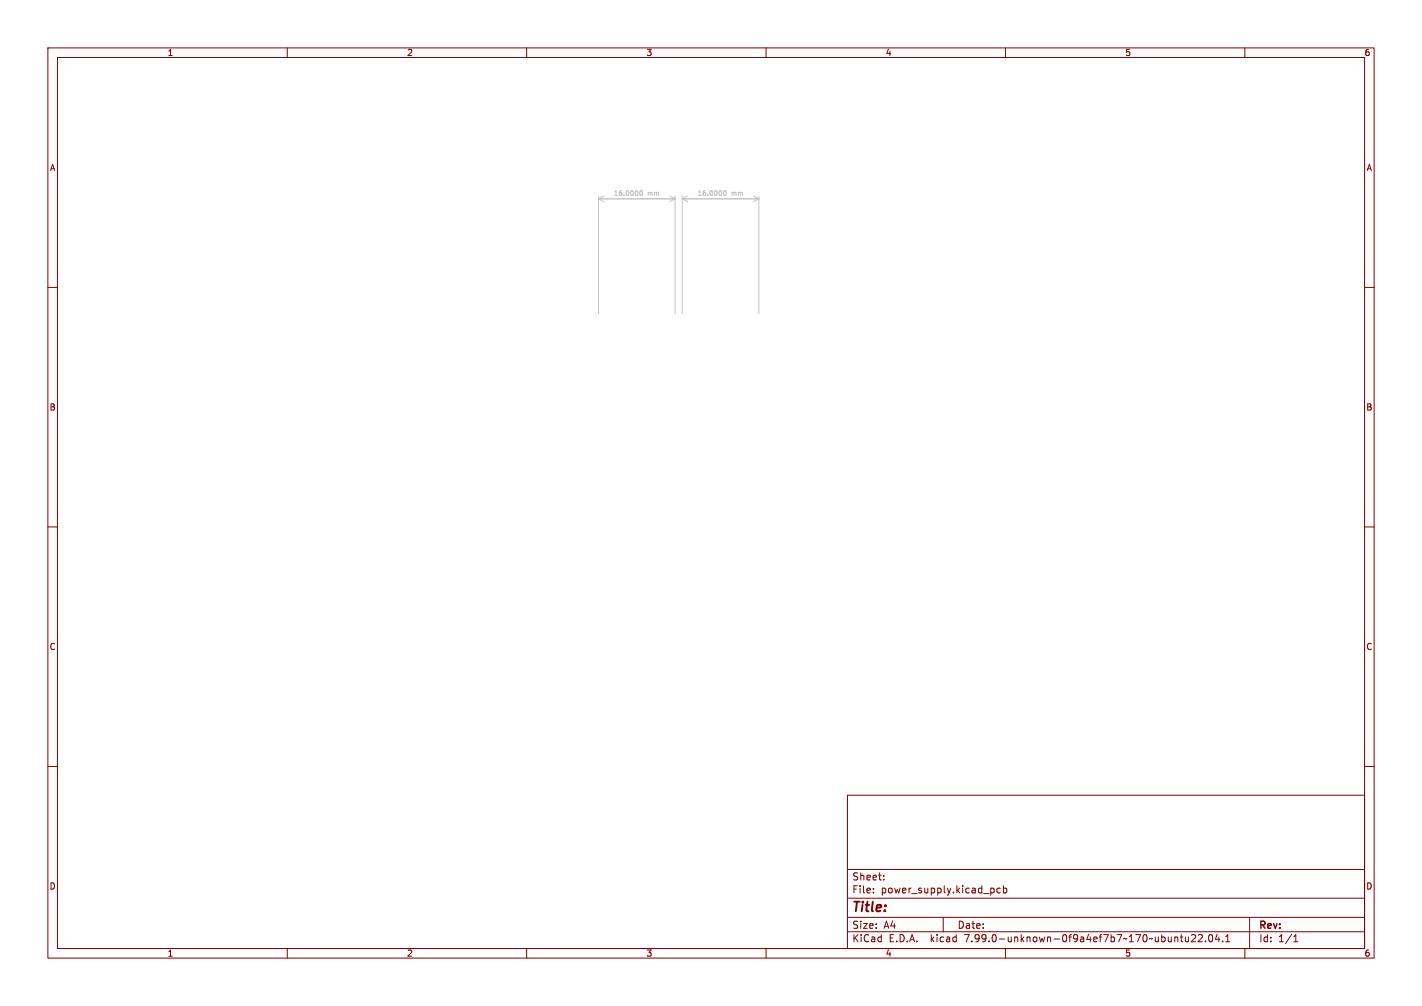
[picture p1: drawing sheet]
<svg xmlns="http://www.w3.org/2000/svg" width="297mm" height="210mm" viewBox="0 0 297 210" stroke-linecap="round" stroke-linejoin="round" font-family="sans-serif">
<defs><g id="words">
<text font-size="2.8" fill="#840000" x="178" y="190.8">Title:</text>
<g font-size="2.1" fill="#840000">
<text x="178" y="183.9">Sheet:</text>
<text x="178" y="186.6">File:</text>
<text x="184" y="186.6">power_supply.kicad_pcb</text>
<text x="178" y="196.8">KiCad</text>
<text x="178" y="194">Size:</text>
<text x="184.6" y="194">A4</text>
<text x="185.6" y="196.8">E.D.A.</text>
<text x="194.4" y="196.8">kicad</text>
<text x="200" y="194">Date:</text>
<text x="201.5" y="196.8">7.99.0-unknown-0f9a4ef7b7~170~ubuntu22.04.1</text>
<text x="263" y="194.2">Rev:</text>
<text x="263" y="196.8">Id:</text>
<text x="267" y="196.8">1/1</text>
</g>
<g font-size="1.8" fill="#840000">
<text x="35" y="11.8">1</text>
<text x="85" y="11.8">2</text>
<text x="135" y="11.8">3</text>
<text x="185" y="11.8">4</text>
<text x="235" y="11.8">5</text>
<text x="285" y="11.8">6</text>
<text x="10.4" y="35.8">A</text>
<text x="285.4" y="35.8">A</text>
<text x="10.3" y="85.8">B</text>
<text x="285.3" y="85.8">B</text>
<text x="10.3" y="135.8">C</text>
<text x="285.3" y="135.8">C</text>
<text x="10.3" y="185.8">D</text>
<text x="285.3" y="185.8">D</text>
<text x="35" y="199.8">1</text>
<text x="85" y="199.8">2</text>
<text x="135" y="199.8">3</text>
<text x="185" y="199.8">4</text>
<text x="235" y="199.8">5</text>
<text x="285" y="199.8">6</text>
</g>
<g font-size="1.4" fill="#c2c2c2">
<text x="128.1" y="41">16.0000</text>
<text x="135.2" y="41">mm</text>
<text x="145.6" y="41">16.0000</text>
<text x="152.7" y="41">mm</text>
</g>
</g></defs>
<g fill="none" stroke="#840000" stroke-width=".21">
<path d="M10 10h277v190h-277zM12 12h273v186h-273zM60 10v2M110 10v2M160 10v2M210 10v2M260 10v2M10 60h2M285 60h2M10 110h2M285 110h2M10 160h2"/>
<path d="M285 160h2M177 166h108v32h-108zM60 198v2M110 198v2M160 198v2M177 194.5h108M177 191.5h108M177 187.5h108M177 181.5h108M182.4 186.3v.1M182.4 185.5v.1M184.6 183.6v.1"/>
<path d="M184.6 182.8v.1M197 191.5v3M207.5 185.5l.1 .2-.1 .6M208.9 185.5l-.4-.1-.3 .3 .2 .6h.5M209.6 185.5l.4-.1 .3 .3-.2 .6h-.5M209.6 184.9v1.5M210 198v2M247.6 195.6v.9l.4 .1 .2-.1M248.2 195.6v1M248.9 195.2l.5-.1 .3 .4-.9 1.1h.9M250.3 195.2l.6-.1 .2 .4-.9 1.1h.9M251.8 196.5v.1"/>
<path d="M252.6 195.2l.2-.1a.8 .8 0 0 1 .5 .8 .8 .8 0 0 1-.5 .7l-.2-.1-.2-.5zM254.2 195l-.3 1.1h.9M254.6 195.6v1M255.4 196.5v.1M256 196.6h.9M256 195.5l.4-.4v1.5M260 198v2M261 191.5v6.5M270.2 196.6h.9M270.2 195.5l.4-.4v1.5"/>
</g>
<g fill="none" stroke="#c2c2c2" stroke-width=".21">
<path d="M133.7 39.9l.2-.1a.49 .49 0 0 1 .3 .5 .49 .49 0 0 1-.4 .5l-.2-.4zM151.3 39.9l.1-.1a.49 .49 0 0 1 .3 .5 .49 .49 0 0 1-.4 .5l-.2-.4zM125 41.5h16M125 40.9v24.6M125 41.5l1.1 .6M126.1 40.9l-1.1 .6M139.9 40.9l1.1 .6M141 40.9v24.6M141 41.5l-1.1 .6M142.5 40.9v24.6M142.5 41.5h16M142.5 41.5l1.1 .6"/>
<path d="M143.6 40.9l-1.1 .6M157.4 40.9l1.1 .6M158.5 40.9v24.6M158.5 41.5l-1.1 .6"/>
</g>
<use href="#words"/>
</svg>
